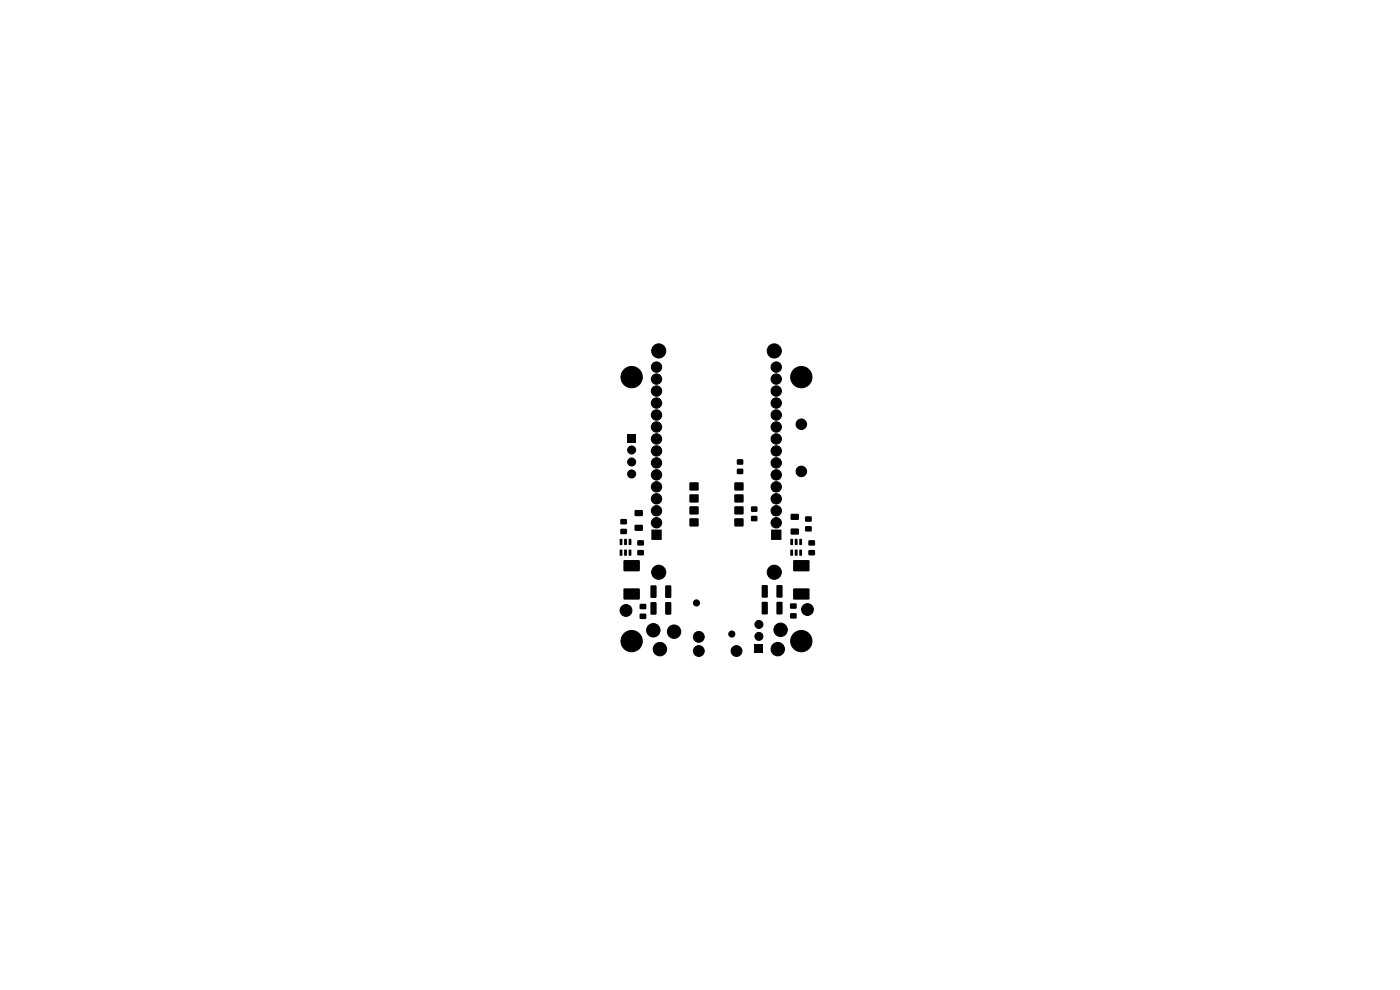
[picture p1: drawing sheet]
<svg xmlns="http://www.w3.org/2000/svg" width="297mm" height="210mm" viewBox="0 0 297 210" stroke-linecap="round" stroke-linejoin="round" font-family="sans-serif">
<g fill="#000" stroke="#000" stroke-width=".21">
<circle cx="134" cy="80" r="2.26"/>
<circle cx="139.3" cy="77.9" r="1.1"/>
<circle cx="139.7" cy="74.4" r="1.5"/>
<circle cx="164.3" cy="74.4" r="1.5"/>
<circle cx="164.7" cy="77.9" r="1.1"/>
<circle cx="170" cy="80" r="2.26"/>
<circle cx="134" cy="95.5" r=".85"/>
<circle cx="134" cy="98" r=".85"/>
<circle cx="139.3" cy="88" r="1.1"/>
<circle cx="139.3" cy="98.2" r="1.1"/>
<circle cx="139.3" cy="83" r="1.1"/>
<circle cx="139.3" cy="95.7" r="1.1"/>
<circle cx="139.3" cy="85.5" r="1.1"/>
<circle cx="139.3" cy="90.6" r="1.1"/>
<circle cx="139.3" cy="80.4" r="1.1"/>
<circle cx="139.3" cy="93.1" r="1.1"/>
<circle cx="164.7" cy="85.5" r="1.1"/>
<circle cx="164.7" cy="95.7" r="1.1"/>
<circle cx="164.7" cy="93.1" r="1.1"/>
<circle cx="164.7" cy="88" r="1.1"/>
<circle cx="164.7" cy="98.2" r="1.1"/>
<circle cx="164.7" cy="90.6" r="1.1"/>
<circle cx="164.7" cy="83" r="1.1"/>
<circle cx="164.7" cy="80.4" r="1.1"/>
<circle cx="170" cy="100" r="1.12"/>
<circle cx="170" cy="90" r="1.12"/>
<circle cx="134" cy="100.5" r=".85"/>
<circle cx="139.3" cy="110.9" r="1.1"/>
<circle cx="139.3" cy="108.4" r="1.1"/>
<circle cx="139.3" cy="105.8" r="1.1"/>
<circle cx="139.3" cy="103.3" r="1.1"/>
<circle cx="139.3" cy="100.7" r="1.1"/>
<circle cx="164.7" cy="105.8" r="1.1"/>
<circle cx="164.7" cy="108.4" r="1.1"/>
<circle cx="164.7" cy="110.9" r="1.1"/>
<circle cx="164.7" cy="100.7" r="1.1"/>
<circle cx="164.7" cy="103.3" r="1.1"/>
<circle cx="132.8" cy="129.5" r="1.25"/>
<circle cx="134" cy="136" r="2.26"/>
<circle cx="138.6" cy="133.7" r="1.42"/>
<circle cx="139.7" cy="121.4" r="1.5"/>
<circle cx="140" cy="137.7" r="1.42"/>
<circle cx="143" cy="134" r="1.42"/>
<circle cx="147.7" cy="127.9" r=".65"/>
<circle cx="148.3" cy="138.1" r="1.15"/>
<circle cx="148.3" cy="135.1" r="1.15"/>
<circle cx="155.2" cy="134.5" r=".65"/>
<circle cx="156.2" cy="138.1" r="1.15"/>
<circle cx="161" cy="132.5" r=".85"/>
<circle cx="161" cy="135" r=".85"/>
<circle cx="164.3" cy="121.4" r="1.5"/>
<circle cx="165" cy="137.7" r="1.42"/>
<circle cx="165.6" cy="133.6" r="1.42"/>
<circle cx="170" cy="136" r="2.26"/>
<circle cx="171.3" cy="129.3" r="1.25"/>
</g>
<g fill="#000">
<path d="M133.2 92.1h1.6v1.7h-1.6zM156.4 97.5h1.2v1h-1.2zM156.4 99.5h1.2v1h-1.2zM131.6 112.2h1.4v1.1h-1.4zM131.6 110.1h1.4v1.1h-1.4zM131.5 114.3l.5 .1v1.2l-.5-.1zM131.5 116.6l.5 .1v1.2l-.5-.1zM132.4 114.3l.6 .1-.1 1.2-.5-.1zM132.4 116.6l.6 .1-.1 1.2-.5-.1zM133.4 114.3l.5 .1v1.2l-.5-.1zM133.4 116.6l.5 .1v1.2l-.5-.1zM132.3 118.9l3.3-.1 .2 .3-.1 1.9-.2 .2h-3.1l-.2-.2z"/>
<path d="M134.7 108.2h1.6v1.2h-1.6zM134.7 111.4h1.6v1.2h-1.6zM135.2 114.6h1.4v1.1h-1.4zM135.2 116.7h1.4v1.1h-1.4zM138.2 112.4h2.1v2.1h-2.1zM146.3 102.4h1.9v1.6h-1.9zM146.3 104.9h1.9v1.6h-1.9zM146.3 107.5h1.9v1.6h-1.9zM146.3 110h1.9v1.6h-1.9zM155.8 110h1.9v1.6h-1.9zM155.8 107.5h1.9v1.6h-1.9zM155.8 104.9h1.9v1.6h-1.9z"/>
<path d="M155.8 102.4h1.9v1.6h-1.9zM159.4 109.5h1.2v1h-1.2zM159.4 107.5h1.2v1h-1.2zM163.6 112.4h2.1v2.1h-2.1zM167.7 114.3l.5 .1v1.2l-.5-.1zM167.7 116.6l.5 .1v1.2l-.5-.1zM168.6 114.3l.6 .1-.1 1.2-.5-.1zM168.6 116.6l.6 .1-.1 1.2-.5-.1zM167.8 109h1.6v1.2h-1.6zM167.8 112.2h1.6v1.2h-1.6zM169.6 114.3l.5 .1v1.2l-.5-.1zM169.6 116.6l.5 .1v1.2l-.5-.1z"/>
<path d="M170.8 111.7h1.4v1h-1.4zM170.8 109.6h1.4v1h-1.4zM168.3 118.9l3.3-.1 .1 .3v1.9l-.2 .2h-3.1l-.2-.2zM171.5 114.6h1.4v1.1h-1.4zM171.5 116.7h1.4v1.1h-1.4zM132.3 124.9l3.3-.1 .2 .3-.1 1.9-.2 .2h-3.1l-.2-.2zM135.7 128.1h1.4v1.1h-1.4zM135.7 130.2h1.4v1.1h-1.4zM138 127.8l1-.1 .3 .2v2.3l-.2 .2h-.9l-.2-.1zM138 124.2h1l.3 .1v2.3l-.2 .2-.9 .1-.2-.2zM141.2 127.8l1-.1 .2 .2v2.3l-.1 .2h-1l-.2-.1zM141.2 124.2h1l.2 .1v2.3l-.1 .2-1 .1-.2-.2z"/>
<path d="M161.6 127.7h1l.3 .1v2.3l-.2 .2-.9 .1-.2-.2zM161.6 124.2l1-.1 .3 .1v2.3l-.2 .3h-.9l-.2-.2zM160.1 136.7h1.7v1.7h-1.7zM164.8 127.7h1l.2 .1v2.3l-.1 .2-1 .1-.2-.2zM164.8 124.2l1-.1 .2 .1v2.3l-.1 .3h-1l-.2-.2zM167.6 128h1.4v1.1h-1.4zM167.6 130.1h1.4v1.1h-1.4zM168.3 124.9l3.3-.1 .1 .3v1.9l-.2 .2h-3.1l-.2-.2z"/>
</g>
</svg>
